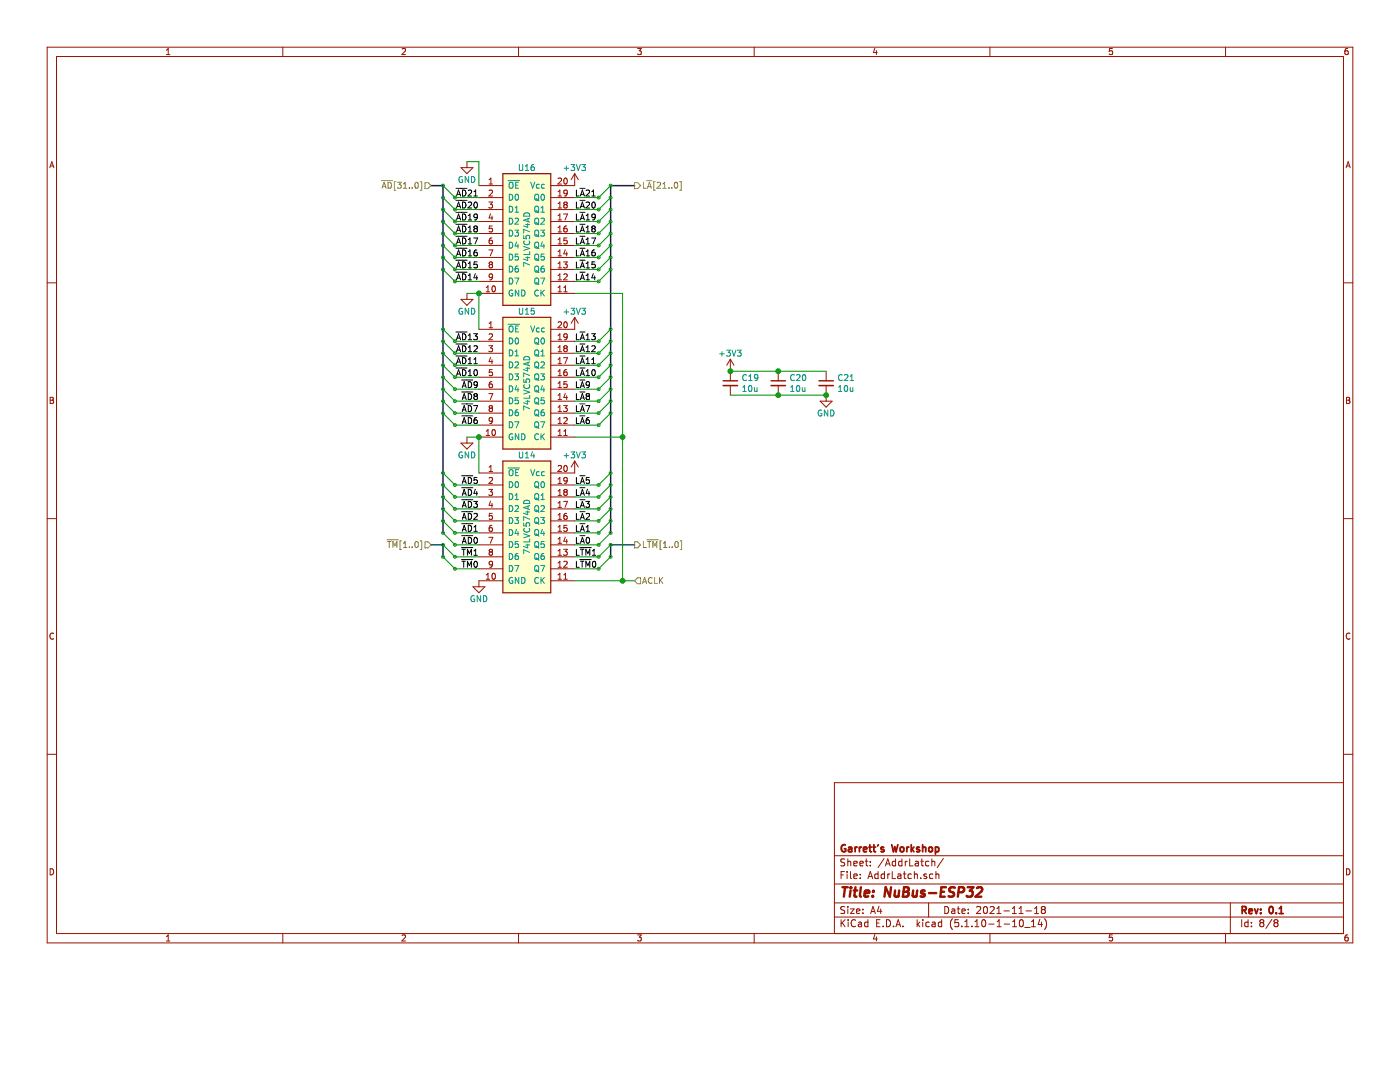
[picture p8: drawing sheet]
<svg xmlns="http://www.w3.org/2000/svg" width="279mm" height="216mm" viewBox="0 0 279 216" stroke-linecap="round" stroke-linejoin="round" font-family="sans-serif">
<path d="M0 0h279.4v215.9h-279.4z" fill-rule="evenodd" fill="#fff" stroke="#fff" stroke-width=".2"/>
<g fill="none" stroke="#981200" stroke-width=".2">
<path d="M9.4 9.4h260.6v178.7h-260.6zM11.3 11.3h256.8v175h-256.8zM33.2 10.9h.7M33.2 10l.4-.3v1.2M56.4 9.4v1.9M80.2 9.8l.5-.1 .2 .3-.7 .9h.7M103.5 9.4v1.9M127.2 9.7h.8l-.4 .4 .3 .2v.5l-.1 .1-.6-.1M150.5 9.4v1.9M174.6 9.6l-.3 .9h.8M174.9 10.1v.8M197.6 9.4v1.9"/>
<path d="M222 9.7h-.6v.6l.6-.1v.6l-.2 .1-.4-.1M244.6 9.4v1.9M269 9.7h-.4l-.1 .3-.1 .7 .2 .2 .4-.1v-.6l-.4-.1-.2 .3M9.9 33.5l.4-1.2 .5 1.2M10 33.1h.6M92 33.5h2.4l-1.2 1.1zM93.2 32.3v1.2M95.6 37h4.8M95.6 39.4h4.8M97.6 36.7h.7M97.6 35.9l.4-.4v1.2M97.6 38l.5-.1 .2 .4-.7 .8h.7"/>
<path d="M109.9 39.4h4.8M111.4 35.7l.4-.2 .3 .4-.8 .8h.8M111.4 38.3l.3-.4v1.2M111.4 39.1h.7M112.6 35.7l.2-.2a.63 .63 0 0 1 .4 .6 .63 .63 0 0 1-.4 .6l-.3-.4zM113.2 38.4l-.2 .3-.4-.1v-.6l.4-.1 .2 .3-.1 .6-.1 .3h-.4M114.7 34.6v2.4h-4.8M114.7 34.6l-.7 1.2M114.7 34.6l.7 1.2M268.6 33.5l.5-1.2 .4 1.2M268.7 33.1h.6M9.4 56.4h1.9"/>
<path d="M92 59.7h2.4l-1.2 1.2zM93.2 58.5v1.2M95.6 58.5h4.8M95.6 56.2h4.8M95.6 53.8h4.8M95.6 51.4h4.8M95.6 49h4.8M95.6 46.6h4.8M95.6 44.2h4.8M95.6 41.8h4.8M97 58.2h.7M97 57.4l.4-.4v1.2"/>
<path d="M97.6 40.3h.7l-.4 .5 .3 .1 .1 .4-.2 .2-.5-.1M97.6 49.9h.8l-.6 1.2M97.8 52.8l-.2 .2v.2l.2 .3 .4-.1 .1-.2v-.2l-.2-.2M97.8 52.8l-.2-.3 .2-.2h.3l.2 .2-.2 .3M97.8 52.8h.3M97.9 42.7l-.3 .8h.8M98.2 43.1v.8M98.2 47.5h-.2a.74 .74 0 0 0-.2 1.2l.4-.1 .1-.4-.2-.3h-.3l-.2 .3M98.2 45.1h-.5l-.1 .6 .5-.2 .2 .3v.3l-.2 .2-.5-.1M98.3 57.2l.2-.2a.63 .63 0 0 1 .4 .6 .63 .63 0 0 1-.4 .6l-.3-.4zM98.3 55.2l-.2 .2-.4-.1-.1-.1 .1-.4 .4-.2 .2 .3-.2 .8-.4 .1M109.9 58.5h4.8"/>
<path d="M109.9 56.2h4.8M109.9 53.8h4.8M109.9 51.4h4.8M109.9 49h4.8M109.9 46.6h4.8M109.9 44.2h4.8M109.9 41.8h4.8M111.4 58.2h.7M111.4 45.4l.3-.3v1.2M111.4 40.6l.3-.3v1.2M111.4 43l.3-.3v1.2M111.4 47.8l.3-.3v1.2"/>
<path d="M111.4 50.2l.3-.3v1.2M111.4 52.6l.3-.3v1.2M111.4 55l.3-.4v1.2M111.4 57.4l.3-.4v1.2M111.4 55.8h.7M111.4 53.5h.7M111.4 51.1h.7M111.4 48.7h.7M111.4 46.3h.7M111.4 43.9h.7M111.4 41.5h.7M112.5 52.3h.7l-.4 .4 .3 .1 .1 .4-.2 .3-.5-.2"/>
<path d="M112.5 42.7h.8l-.5 1.2M112.5 58.2h.7M112.5 57.4l.4-.4v1.2M112.5 54.8l.5-.2 .2 .4-.7 .8h.7M112.8 40.8l-.3 .3 .1 .3 .2 .1h.3l.1-.2v-.2l-.2-.3M112.8 40.8l-.3-.2 .3-.3h.2l.2 .2-.2 .3M112.8 40.8h.2M112.8 49.8l-.3 .9h.8M113.1 45.1l-.4 .1-.2 .4 .1 .6h.5l.1-.1-.1-.5-.3-.1-.3 .3M113.1 50.3v.8M113.1 47.5h-.5l-.1 .6 .5-.2 .2 .3v.3l-.2 .2-.5-.1M268.1 56.4h1.9"/>
<path d="M10 79.3h.4l.3 .2-.3 .4 .3 .2-.2 .4h-.5zM10 79.9h.4M95.6 65.7h4.8M95.6 77.7h4.8M95.6 75.3h4.8M95.6 72.9h4.8M95.6 70.5h4.8M95.6 68.1h4.8M97.6 69h.7l-.4 .4 .3 .2 .1 .4-.2 .2-.5-.1M97.6 78.5h.8l-.6 1.2M97.6 64.5l.4-.3v1.2M97.6 66.7l.5-.1 .2 .3-.7 .9h.7"/>
<path d="M97.6 65.4h.7M97.9 71.3l-.3 .9h.8M98.2 71.8v.8M98.2 76.2h-.2a.74 .74 0 0 0-.2 1.1h.4l.1-.5-.2-.2h-.3l-.2 .2M98.2 73.8h-.5l-.1 .5 .5-.1 .2 .3v.2l-.2 .3-.5-.2M109.9 77.7h4.8M109.9 75.3h4.8M109.9 72.9h4.8M109.9 70.5h4.8M109.9 68.1h4.8M111.4 66.9l.3-.3v1.2M111.4 69.3l.3-.3v1.2"/>
<path d="M111.4 71.7l.3-.3v1.2M111.4 74.1l.3-.3v1.2M111.4 76.5l.3-.3v1.1M111.4 78.9l.3-.4v1.2M111.4 64.3l.4-.1 .3 .3-.8 .9h.8M111.4 79.7h.7M111.4 77.3h.7M111.4 75h.7M111.4 72.6h.7M111.4 70.2h.7M111.4 67.8h.7M112.5 71.4h.8l-.5 1.2"/>
<path d="M112.6 64.3l.2-.1a.63 .63 0 0 1 .4 .6 .63 .63 0 0 1-.4 .6l-.3-.5zM112.8 69.5l-.3-.2 .3-.3h.2l.2 .2-.2 .3M112.8 69.5l-.3 .2 .1 .4 .2 .1 .3-.1 .1-.1v-.3l-.2-.2M112.8 69.5h.2M112.8 78.5l-.3 .8h.8M113.1 73.8l-.4 .1-.2 .4 .1 .5 .5 .1 .1-.2-.1-.4-.3-.1-.3 .3M113.1 78.9v.8M113.1 76.2h-.5l-.1 .5 .5-.1 .2 .2v.3l-.2 .2-.5-.1M113.2 67.1l-.2 .2h-.4v-.6l.4-.1 .2 .2-.1 .7-.1 .2-.4 .1M114.7 63.3v2.4h-4.8M114.7 63.3l-.7 1.2M114.7 63.3l.7 1.2"/>
<path d="M145.8 71.7v4.3M145.8 76.9v2M145.8 71.7l-.8 1.2M145.8 71.7l.7 1.2M155.3 74.1v1.9M155.3 76.9v2M164.9 74.1v1.9M164.9 76.9v3.1M268.7 79.3h.4l.3 .2-.3 .4 .3 .2-.2 .4h-.5zM268.7 79.9h.4M92 88.4h2.4l-1.2 1.2zM93.2 87.2v1.2"/>
<path d="M95.6 87.2h4.8M95.6 84.8h4.8M95.6 82.4h4.8M95.6 80h4.8M95.6 94.4h4.8M95.6 99.2h4.8M95.6 96.8h4.8M97 86l.4-.3v1.2M97 86.9h.7M97.6 97.7h.7l-.4 .4 .3 .1 .1 .4-.2 .3-.5-.2M97.6 93.2l.4-.3v1.2M97.6 95.4l.5-.1 .2 .3-.7 .9h.7"/>
<path d="M97.6 94.1h.7M97.8 81.5l-.2-.3 .2-.3h.3l.2 .3-.2 .3M97.8 81.5l-.2 .2v.2l.2 .2h.4l.1-.2v-.2l-.2-.2M97.8 81.5h.3M97.9 100l-.3 .8h.8M98.3 85.8l.2-.1a.63 .63 0 0 1 .4 .6 .63 .63 0 0 1-.4 .6l-.3-.4zM98.3 83.8l-.2 .3-.4-.1-.1-.2 .1-.4 .4-.1 .2 .3-.2 .8-.4 .1M109.9 87.2h4.8M109.9 84.8h4.8M109.9 82.4h4.8M109.9 80h4.8M109.9 99.2h4.8"/>
<path d="M109.9 96.8h4.8M111.4 81.3l.3-.4v1.2M111.4 83.7l.3-.4v1.2M111.4 86l.3-.3v1.2M111.4 95.6l.3-.3v1.2M111.4 98l.3-.3v1.2M111.4 93l.4-.1 .3 .3-.8 .9h.8M111.4 86.9h.7M111.4 84.5h.7M111.4 82.1h.7M111.4 98.9h.7M111.4 96.5h.7"/>
<path d="M112.5 80.9h.7l-.4 .5 .3 .1 .1 .4-.2 .2-.5-.1M112.5 86l.4-.3v1.2M112.5 83.4l.5-.1 .2 .4-.7 .8h.7M112.5 86.9h.7M112.6 93l.2-.1a.63 .63 0 0 1 .4 .6 .63 .63 0 0 1-.4 .6l-.3-.5zM112.8 98.2l-.3-.3 .3-.2h.2l.2 .2-.2 .3M112.8 98.2l-.3 .2 .1 .3 .2 .2 .3-.1 .1-.2v-.2l-.2-.2M112.8 98.2h.2M113.2 95.8l-.2 .2h-.4v-.6l.4-.1 .2 .2-.1 .7-.1 .2-.4 .1M114.7 92v2.4h-4.8M114.7 92l-.7 1.2M114.7 92l.7 1.2"/>
<path d="M163.7 80h2.4l-1.2 1.2zM9.4 103.5h1.9M94.4 117.1h2.4l-1.2 1.2zM95.6 113.5h4.8M95.6 111.1h4.8M95.6 108.7h4.8M95.6 106.3h4.8M95.6 103.9h4.8M95.6 101.6h4.8M97 114.7l.4-.3v1.2M97 115.6h.7M97.6 107.2h.8l-.6 1.2"/>
<path d="M97.8 110.1l-.2-.2 .2-.3h.3l.2 .2-.2 .3M97.8 110.1l-.2 .2v.3l.2 .2h.4l.1-.2v-.3l-.2-.2M97.8 110.1h.3M98.2 100.5v.7M98.2 104.8h-.2a.74 .74 0 0 0-.2 1.2h.4l.1-.5-.2-.2h-.3l-.2 .2M98.2 102.4h-.5l-.1 .6 .5-.1 .2 .2v.3l-.2 .2-.5-.1M98.3 114.5l.2-.1a.63 .63 0 0 1 .4 .6 .63 .63 0 0 1-.4 .6l-.3-.5zM98.3 112.5l-.2 .2h-.4l-.1-.2 .1-.4 .4-.1 .2 .2-.2 .9-.4 .1M100.4 115.9h-4.8v1.2M109.9 115.9h4.8M109.9 113.5h4.8M109.9 111.1h4.8"/>
<path d="M109.9 108.7h4.8M109.9 106.3h4.8M109.9 103.9h4.8M109.9 101.6h4.8M111.4 100.4l.3-.4v1.2M111.4 102.8l.3-.4v1.2M111.4 105.2l.3-.4v1.2M111.4 107.5l.3-.3v1.2M111.4 109.9l.3-.3v1.2M111.4 112.3l.3-.3v1.2M111.4 114.7l.3-.3v1.2M111.4 115.6h.7"/>
<path d="M111.4 113.2h.7M111.4 110.8h.7M111.4 108.4h.7M111.4 106h.7M111.4 103.6h.7M111.4 101.2h.7M112.5 109.6h.7l-.4 .5 .3 .1 .1 .4-.2 .2-.5-.1M112.5 100h.8l-.5 1.2M112.5 114.7l.4-.3v1.2M112.5 112.1l.5-.1 .2 .3-.7 .9h.7M112.5 115.6h.7M112.8 107.2l-.3 .8h.8"/>
<path d="M113.1 102.4l-.4 .2-.2 .4 .1 .5 .5 .1 .1-.2-.1-.4-.3-.1-.3 .2M113.1 107.6v.8M113.1 104.8h-.5l-.1 .6 .5-.1 .2 .2v.3l-.2 .2-.5-.1M268.1 103.5h1.9M10.7 126.4a.54 .54 0 0 0-.7 .5 .54 .54 0 0 0 .7 .5M269.4 126.4a.54 .54 0 0 0-.7 .5 .54 .54 0 0 0 .7 .5M9.4 150.5h1.9M268.1 156.2h-101.6v30.1M268.1 150.5h1.9M10 173.4a.62 .62 0 0 1 .7 .6 .62 .62 0 0 1-.7 .6zM166.5 176.4h101.6M166.5 170.8h101.6"/>
<path d="M167.9 174.6h.4M168.5 173.9h-.6v1.4M168.6 171.4h-.5l-.3 .2 .1 .4 .6 .3v.4l-.2 .1-.5-.1M169.1 173.9v.1M169.1 174.4v.9M169.2 171.4v1.4M169.2 172l.2-.1h.3l.1 .9M169.7 173.9v1.2l.2 .2M170.4 174.9l.7-.2-.1-.2-.4-.1-.2 .2 .1 .6h.5M170.4 172.3l.7-.1-.1-.3h-.4l-.2 .1 .1 .7h.5M171.6 172.3l.7-.1-.1-.3h-.4l-.2 .1 .1 .7h.5M171.7 175.2v.1"/>
<path d="M171.7 174.5v.1M172.7 171.9h.5M172.9 171.4v1.2l.3 .2M173.2 175.3l.5-1.4 .5 1.4M173.4 174.9h.6M173.7 172.7v.1M173.7 171.9v.1M175.2 174.5l-.4-.1-.2 .2v.6l.2 .1 .4-.1M175.2 173.9v1.4M176.4 171.3l-1.2 1.8M176.5 174.5l-.4-.1-.3 .2 .1 .6 .2 .1 .4-.1M176.5 173.9v1.4"/>
<path d="M176.7 172.8l.5-1.4 .5 1.4M176.8 172.4h.7M177.2 174.4v.9M177.6 174.4l-.4 .2M178.1 173.9v1.4h.6M178.7 171.9h-.4l-.2 .2v.6l.2 .1 .4-.1M178.7 171.4v1.4M179.2 174.5h.5l.1 .8M179.8 174.7l-.5 .1-.2 .2 .2 .3 .5-.1M180 171.9h-.4l-.3 .2 .1 .6 .2 .1 .4-.1M180 171.4v1.4M180.3 174.4h.5"/>
<path d="M180.5 173.9v1.2l.3 .2M180.7 171.9v.9M181.1 171.9l-.4 .2M181.6 171.4v1.4h.6M181.9 174.5l-.4-.1-.3 .2 .1 .6 .2 .1 .4-.1M182.5 174.5l.2-.1 .3 .1 .1 .8M182.5 173.9v1.4M182.7 171.9h.5l.1 .9M183.3 172.2l-.5 .1-.2 .1 .2 .4 .5-.1M183.7 175.2v.1M183.7 171.9h.6M184 171.4v1.2l.3 .2"/>
<path d="M184.9 174.5l-.3-.1-.2 .2v.2l.5 .1v.3h-.5M185.4 171.9h-.4l-.3 .2 .1 .6h.6M186 171.4v1.4M186 172l.2-.1h.3l.1 .9M186.2 174.5l-.4-.1-.3 .2 .1 .6 .2 .1 .4-.1M186.8 174.5l.2-.1 .3 .1 .1 .8M186.8 173.9v1.4M188.3 171.3l-1.3 1.8M268.7 173.4a.62 .62 0 0 1 .7 .6 .62 .62 0 0 1-.7 .6zM33.2 186.9l.4-.4v1.3M33.2 187.8h.7M56.4 186.3v1.8"/>
<path d="M80.2 186.6l.5-.1 .2 .4-.7 .9h.7M103.5 186.3v1.8M127.2 186.5h.8l-.4 .5 .3 .1v.5l-.1 .2-.6-.2M150.5 186.3v1.8M166.5 183h101.6M166.5 180.2h101.6M167.9 183.5v1.4M168.1 184.1l.5 .8M168.6 181l-.5-.1-.3 .2 .1 .4 .6 .3v.4l-.2 .1-.5-.1M168.6 183.5l-.7 .8M169.2 180.9v.1M169.2 181.4v.9"/>
<path d="M169.3 183.5v.2M169.3 184v.9M169.7 181.4h.8l-.8 .9h.8M170.7 183.7a.56 .56 0 0 0-.7-.1 .56 .56 0 0 0-.1 .7 .53 .53 0 0 0 .2 .6 .53 .53 0 0 0 .6-.1M170.9 181.8l.7-.1-.1-.3h-.4l-.2 .2 .1 .6h.5M171.3 184.1h.6v.8M171.9 184.3l-.4 .1-.2 .2 .2 .3 .4-.1M172.2 182.2v.1M172.2 181.4v.2M173.2 184.1l-.4-.1-.3 .3 .1 .5 .2 .1 .4-.1M173.2 183.5v1.4M173.8 182.3l.4-1.4 .5 1.4"/>
<path d="M173.9 181.9h.7M174.6 186.5l-.3 .9h.8M174.9 187v.8M175 184.2h.4M175.4 180.8l-.3 1h.9M175.6 183.5h-.6v1.4h.6M175.8 181.4v.9M176.2 184.8v.1M176.9 183.5a.71 .71 0 0 1 .8 .7 .71 .71 0 0 1-.8 .7zM178.3 184.8v.1M178.8 184.9l.5-1.4 .4 1.4M178.9 184.5h.7"/>
<path d="M180.2 184.8v.1M183 183.5v1.4M183.2 184.4l.4 .5M183.6 184l-.6 .5M184.2 183.5v.2M184.2 184v.9M185.3 180.2v2.8M185.4 184.1l-.4-.1-.2 .3v.5l.2 .1 .4-.1M186 184.1h.6v.8M186.6 184.3l-.6 .3 .2 .3 .4-.1M187.9 184.1l-.4-.1-.2 .3v.5l.2 .1 .4-.1M187.9 183.5v1.4"/>
<path d="M188.6 180.9a.71 .71 0 0 1 .7 .7 .71 .71 0 0 1-.7 .7zM190 181.4h.5l.1 .9M190.1 183.3a1.61 1.61 0 0 0 0 2.2M190.6 181.7l-.5 .1-.2 .2 .2 .3 .5-.1M191 181.4h.6M191.2 180.9v1.2l.4 .2M191.3 183.5h-.7l-.1 .7 .7-.1 .1 .2v.5l-.2 .1-.6-.1M191.9 184.8v.1M192 181.8l.6-.1v-.3h-.4l-.2 .2v.6h.6M192.5 184.9h.9M192.5 183.9l.4-.4v1.4M193.2 182.2v.1"/>
<path d="M193.2 181.4v.2M194 184.8v.1M194.6 184.9h.8M194.6 183.9l.4-.4v1.4M194.9 181l.6-.1 .2 .4-.8 1h.8M196.1 183.6l.1-.1a.75 .75 0 0 1 .5 .7 .75 .75 0 0 1-.5 .7 .94 .94 0 0 1-.1-1.3zM196.4 181l.3-.1a.8 .8 0 0 1-.1 1.4l-.2-.1-.1-.4zM197.3 184.4h1.1M197.6 186.3v1.8M197.6 181l.5-.1 .3 .4-.9 1h.9M198.9 182.3h.9M198.9 181.3l.5-.4v1.4"/>
<path d="M199 184.9h.8M199 183.9l.4-.4v1.4M200.4 181.8h1M200.4 184.4h1.1M202 182.3h.8M202 181.3l.4-.4v1.4M202.1 184.9h.8M202.1 183.9l.4-.4v1.4M203.4 182.3h.8M203.4 181.3l.4-.4v1.4M203.6 183.7l.3-.2a.8 .8 0 0 1-.1 1.4l-.2-.1-.2-.4zM204.5 185.1h1.1"/>
<path d="M204.8 181.8h1.1M205.9 184.9h.7M205.9 183.9l.4-.4v1.4M206.5 182.3h.8M206.5 181.3l.4-.4v1.4M207.5 183.4l-.3 1.1h.9M207.9 184v.9M208.1 181.5l-.3-.3 .3-.3h.2l.3 .2-.3 .4M208.1 181.5l-.3 .3v.2l.3 .3h.2l.3-.3v-.4l-.3-.1M208.1 181.5h.2M208.5 183.3a1.61 1.61 0 0 1 0 2.2M222 186.5h-.6v.6l.6-.1v.6l-.2 .2-.4-.2"/>
<path d="M244.6 186.3v1.8M245.5 180.2v6.1M247.8 183.5v1.4M249.1 184.1l-.4-.1-.3 .3 .1 .5h.6M249.1 183.5v1.4M249.7 184.8v.1M249.7 184.1v.1M251.7 184.1l-.3 .3 .1 .4 .2 .1h.3l.2-.2v-.3l-.2-.3M251.7 184.1l-.3-.3 .3-.3h.3l.2 .3-.2 .3M251.7 184.1h.3M253.8 183.4l-1.2 1.9M254.5 184.1l-.3 .3 .1 .4 .2 .1h.3l.3-.2v-.3l-.3-.3"/>
<path d="M254.5 184.1l-.3-.3 .3-.3h.3l.3 .3-.3 .3M254.5 184.1h.3M269 186.5l-.4 .1-.1 .2-.1 .7 .2 .3 .4-.2v-.6h-.4l-.2 .2"/>
</g>
<g fill="none" stroke="#981200" stroke-width=".36">
<path d="M168.7 168.6a.65 .65 0 0 0-.8 .7 .65 .65 0 0 0 .8 .6l.1-.5h-.3M169.4 169.1h.5l.1 .9M170 169.4h-.5l-.2 .2 .2 .4 .5-.1M170.7 169v1M171.1 169l-.4 .3M171.5 169v1M171.9 169l-.4 .3M172.3 169.5l.7-.1-.1-.3-.4-.1-.2 .2 .1 .7h.5M173.4 169h.5M173.6 168.6v1.2l.3 .2M174.2 169h.5M174.4 168.6v1.2l.3 .2"/>
<path d="M175.3 168.6l-.2 .2M176.4 169.1l-.4-.1-.2 .2 .1 .2 .5 .2v.3h-.6M178 168.6l.3 1.4 .3-1 .2 1 .4-1.4M179.7 169.2l.2-.2 .4 .2v.6l-.2 .2-.4-.2zM181 169v1M181.4 169l-.4 .3M181.9 168.6v1.4M182 169.4l.4 .6M182.4 169l-.5 .6M183.5 169.1l-.4-.1-.2 .2 .1 .2 .5 .2v.3h-.6M184.1 169.2l.2-.2 .4 .1 .1 .9M184.1 168.6v1.4"/>
<path d="M185.4 169.2l.2-.2 .4 .2v.6l-.2 .2-.4-.2zM186.7 169.1l.4-.1 .3 .3-.2 .6h-.5M186.7 169v1.4M247.9 181.6h.7l.1-.2-.1-.4-.1-.1h-.6v1.4M248.2 181.6l.5 .7M249.3 181.8l.6-.1v-.3h-.4l-.2 .2v.6h.6M250.4 181.4l.3 .9 .4-.9M251.6 182.2v.1M251.6 181.4v.2M253.4 181l.2-.1a.75 .75 0 0 1 .5 .7 .75 .75 0 0 1-.5 .7l-.3-.5zM254.7 182.2v.1M255.3 182.3h.8"/>
<path d="M255.3 181.3l.4-.4v1.4"/>
</g>
<g fill="none" stroke="#981200" stroke-width=".48">
<path d="M168.1 177h1.1M168.6 177l-.2 1.9M169.7 177.7l-.1 1.2M169.8 177v.2M169.8 177l.1 .1-.1 .1M170.4 177.7h.7M170.7 177l-.2 1.7 .1 .1 .3 .1M171.8 177l-.2 1.7 .2 .2M172.5 178.3l1-.2-.1-.3-.5-.1-.3 .2v.9h.7M174.2 178.8v.1M174.3 177.8h.1l-.1 .1M174.3 177.8v.1"/>
<path d="M177.8 177l-.2 1.9-.9-1.9-.2 1.9M178.6 177.7v1.1l.4 .1 .3-.1M179.4 177.7l-.1 1.2M180.3 177.9h.7M180.4 177l.8 .1 .2 .5-.4 .3 .2 .1a.55 .55 0 0 1-.3 .9h-.7zM182.2 177.7v1.1l.4 .1 .3-.1M183.1 177.7l-.2 1.2M184.6 177.8a.47 .47 0 0 0-.8 .2l.8 .6-.3 .3-.6-.1M185.4 178.2h1.5M187.8 177.9h.6M188.8 177h-.9l-.2 1.9h.9M190.6 177.1l-.7-.1-.4 .4 .1 .4 .7 .4v.6a.85 .85 0 0 1-1 0"/>
<path d="M191.3 178h.7l.3-.2a.49 .49 0 0 0-.2-.8h-.7l-.2 1.9M193.1 177h1.2l-.8 .8h.5l.1 .3-.2 .7-.8 .1-.2-.1M195 177.2l.3-.2h.4l.3 .2v.4l-.1 .2-1.2 1.1h1.1"/>
</g>
<g fill="#fffecd" stroke="#fffecd" stroke-width=".24">
<path d="M100.4 34.6h9.5v26.3h-9.5z" fill-rule="evenodd"/>
<path d="M100.4 63.3h9.5v26.3h-9.5z" fill-rule="evenodd"/>
<path d="M100.4 92h9.5v26.3h-9.5z" fill-rule="evenodd"/>
</g>
<path d="M100.4 34.6h9.5v26.3h-9.5zM100.4 63.3h9.5v26.3h-9.5zM100.4 92h9.5v26.3h-9.5z" fill="none" stroke="#981200" stroke-width=".24"/>
<g fill="none" stroke="#009596" stroke-width=".2">
<path d="M92.3 35.3a.55 .55 0 0 0-.7 .5 .55 .55 0 0 0 .7 .6v-.5h-.2M93.5 35.2v1.2l-.7-1.2v1.2M94.1 35.2a.6 .6 0 0 1 .7 .6 .6 .6 0 0 1-.7 .6zM101.4 36h2.3M101.6 36.5l.3-.1a.41 .41 0 0 1 .5 .4l-.1 .6-.4 .2-.3-.2zM101.6 38.8a.6 .6 0 0 1 .7 .6 .6 .6 0 0 1-.7 .6zM102.9 36.9h.4M102.9 38.9l.2-.1a.63 .63 0 0 1 .4 .6 .63 .63 0 0 1-.4 .6l-.3-.5zM103.5 36.4h-.6v1.2h.6M103.7 32.8v1l.2 .2h.2l.2-.2v-1M104.8 34h.7M104.8 33.2l.4-.4v1.2"/>
<path d="M105.9 36.4l.4 1.2 .4-1.2M106.5 32.8h-.2a.74 .74 0 0 0-.1 1.2h.3l.2-.5-.3-.2h-.2l-.2 .2M106.8 38.9l.2-.1a.41 .41 0 0 1 .5 .4v.6l-.5 .2-.2-.2zM107 39.7l.6 .4M107.6 36.8h-.3l-.3 .2 .2 .5h.4M108.1 38.9l.1-.1a.63 .63 0 0 1 .5 .6 .63 .63 0 0 1-.5 .6l-.2-.5zM108.6 36.8h-.3l-.2 .2 .1 .5h.4M112.6 33.6h.9M113 33.1v.9M114 32.8h.7l-.4 .5 .3 .1 .1 .4-.2 .2-.5-.1M115 32.8l.4 1.2 .4-1.2M116.1 32.8h.7l-.4 .5 .4 .1v.5l-.2 .1-.5-.1"/>
<path d="M101.6 41.1a.6 .6 0 0 1 .7 .6 .6 .6 0 0 1-.7 .6zM101.6 43.5a.6 .6 0 0 1 .7 .6 .6 .6 0 0 1-.7 .6zM101.6 45.9a.6 .6 0 0 1 .7 .6 .6 .6 0 0 1-.7 .6zM101.6 48.3a.6 .6 0 0 1 .7 .6 .6 .6 0 0 1-.7 .6zM101.6 50.7a.6 .6 0 0 1 .7 .6 .6 .6 0 0 1-.7 .6zM101.6 53.1a.6 .6 0 0 1 .7 .6 .6 .6 0 0 1-.7 .6zM101.6 55.5a.6 .6 0 0 1 .7 .6 .6 .6 0 0 1-.7 .6zM102.3 57.9a.54 .54 0 0 0-.7 .6 .54 .54 0 0 0 .7 .4v-.3h-.2M102.7 55.5h.8l-.5 1.2M102.7 45.9h.8l-.4 .5 .3 .1 .1 .4-.3 .2-.5-.1M102.8 43.7l.4-.2 .3 .4-.8 .8h.8M102.8 42.3h.7"/>
<path d="M102.8 41.5l.3-.4v1.2M103.1 48.3l-.3 .8h.7M103.4 53.1l-.4 .1-.2 .4v.6h.6l.1-.1-.1-.5-.4-.1-.2 .3M103.4 48.7v.8M103.4 50.7h-.6v.6l.4-.1 .3 .2v.3l-.3 .2-.4-.1M103.5 57.9v1.2l-.7-1.2v1.2M104.1 57.9a.6 .6 0 0 1 .7 .6 .6 .6 0 0 1-.7 .6zM104.5 47v.6h.6l-.1-.1 .1-.5h.5l.1 .2-.1 .4M104.5 49.2l1.2 .4-1.2 .4M104.6 42.7a.64 .64 0 0 1 .7-.2 .64 .64 0 0 1 .4 .6h-1.2zM104.6 48.1a.53 .53 0 0 0 .5 .7 .53 .53 0 0 0 .5-.7M104.9 51.4h.8"/>
<path d="M104.9 44.8h.8M105.3 51.2v.8l-.8-.3M105.3 44.6v.8l-.8-.3M105.4 43.7v.5M105.7 46.3l-1.2-.5v.7M105.7 52.9l-1.2-.5v.8M105.7 50.2v.6h-1.2M105.7 43.5l-1.2 .4 1.2 .4M106.8 41.3l.2-.2a.41 .41 0 0 1 .5 .5v.6l-.5 .1-.2-.1zM106.8 43.7l.2-.2a.41 .41 0 0 1 .5 .4v.7l-.5 .1-.2-.1zM106.8 46.1l.2-.2a.41 .41 0 0 1 .5 .4v.7l-.5 .1-.2-.1zM106.8 48.5l.2-.2a.41 .41 0 0 1 .5 .4v.6l-.5 .2-.2-.2z"/>
<path d="M106.8 50.9l.2-.2a.41 .41 0 0 1 .5 .4v.6l-.5 .2-.2-.2zM106.8 53.3l.2-.2a.41 .41 0 0 1 .5 .4v.6l-.5 .2-.2-.2zM106.8 55.7l.2-.2a.41 .41 0 0 1 .5 .4v.6l-.5 .2-.2-.2zM107 56.4l.6 .4M107 54l.6 .4M107 51.6l.6 .4M107 49.2l.6 .4M107 46.8l.6 .4M107 44.4l.6 .5M107 42.1l.6 .4M107.5 58a.53 .53 0 0 0-.8 .5 .53 .53 0 0 0 .8 .4M107.9 55.5h.8l-.5 1.2"/>
<path d="M107.9 45.9h.7l-.4 .5 .4 .1v.5l-.2 .1-.5-.1M108 57.9v1.2M108 43.7l.4-.2 .2 .4-.7 .8h.7M108 42.3h.6M108 41.5l.3-.4v1.2M108.1 58.4l.5 .7M108.2 48.3l-.2 .8h.7M108.5 53.1h-.2a.74 .74 0 0 0-.1 1.2l.4-.1v-.5l-.4-.2-.2 .3M108.5 48.7v.8M108.6 50.7h-.6v.6l.1-.1 .5 .1v.5l-.2 .1-.4-.1M108.6 57.9l-.6 .7M92.3 61.6a.55 .55 0 0 0-.7 .5 .55 .55 0 0 0 .7 .6v-.5h-.2"/>
<path d="M93.5 61.5v1.2l-.7-1.2v1.2M94.1 61.5a.6 .6 0 0 1 .7 .6 .6 .6 0 0 1-.7 .6zM101.4 64.7h2.3M101.6 65.2l.3-.2a.41 .41 0 0 1 .5 .4l-.1 .7-.4 .1-.3-.1zM101.6 67.4a.6 .6 0 0 1 .7 .6 .6 .6 0 0 1-.7 .6zM101.6 69.8a.6 .6 0 0 1 .7 .6 .6 .6 0 0 1-.7 .6zM101.6 72.2a.6 .6 0 0 1 .7 .6 .6 .6 0 0 1-.7 .6zM101.6 74.6a.6 .6 0 0 1 .7 .6 .6 .6 0 0 1-.7 .6zM101.6 77a.6 .6 0 0 1 .7 .6 .6 .6 0 0 1-.7 .6zM101.6 79.4a.6 .6 0 0 1 .7 .6 .6 .6 0 0 1-.7 .6zM102.7 74.6h.8l-.4 .5 .3 .1 .1 .4-.3 .2-.5-.1M102.8 72.3l.4-.1 .3 .3-.8 .9h.8"/>
<path d="M102.8 70.2l.3-.4v1.2M102.8 71h.7M102.9 67.6l.2-.2a.63 .63 0 0 1 .4 .6 .63 .63 0 0 1-.4 .6l-.3-.4zM102.9 65.6h.4M103.1 76.9l-.3 .9h.7M103.4 77.4v.8M103.4 79.4h-.6v.6l.4-.2 .3 .3v.3l-.3 .2-.4-.1M103.5 65h-.6v1.2h.6M103.7 61.5v1l.2 .2h.2l.2-.2v-1M104.5 75.7v.5l.6 .1-.1-.2 .1-.4h.5l.1 .2-.1 .4M104.5 77.8l1.2 .5-1.2 .3M104.6 71.3a.64 .64 0 0 1 .7-.1 .64 .64 0 0 1 .4 .6h-1.2z"/>
<path d="M104.6 76.8a.53 .53 0 0 0 .5 .7 .53 .53 0 0 0 .5-.7M104.8 61.8l.4-.3v1.2M104.8 62.7h.7M104.9 73.5h.8M105.3 73.3v.7l-.8-.3M105.3 79.9v.7l-.8-.2M105.4 72.3v.6M105.7 74.9l-1.2-.5v.8M105.7 78.9v.5h-1.2M105.7 72.2l-1.2 .4 1.2 .4M105.9 65l.4 1.2 .4-1.2M106.6 61.5h-.6v.6l.4-.1 .3 .2v.3l-.3 .2-.4-.1"/>
<path d="M106.8 67.6l.2-.2a.41 .41 0 0 1 .5 .4v.7l-.5 .1-.2-.1zM106.8 70l.2-.2a.41 .41 0 0 1 .5 .4v.6l-.5 .2-.2-.2zM106.8 72.4l.2-.2a.41 .41 0 0 1 .5 .4v.6l-.5 .2-.2-.2zM106.8 74.8l.2-.2a.41 .41 0 0 1 .5 .4v.6l-.5 .2-.2-.2zM106.8 77.2l.2-.2a.41 .41 0 0 1 .5 .4v.6l-.5 .2-.2-.2zM106.8 79.5l.2-.1a.41 .41 0 0 1 .5 .4v.6l-.5 .2-.2-.2zM107 77.9l.6 .4M107 75.5l.6 .4M107 73.1l.6 .4M107 70.7l.6 .4M107 68.3l.6 .4M107.6 65.5l-.3-.1-.3 .3 .2 .5h.4"/>
<path d="M107.9 74.6h.7l-.4 .5 .4 .1v.5l-.2 .1-.5-.1M108 72.3l.4-.1 .2 .3-.7 .9h.7M108 70.2l.3-.4v1.2M108 71h.6M108.1 67.6l.1-.2a.63 .63 0 0 1 .5 .6 .63 .63 0 0 1-.5 .6l-.2-.4zM108.2 76.9l-.2 .9h.7M108.5 77.4v.8M108.6 79.4h-.6v.6l.1-.2 .5 .2v.5l-.2 .1-.4-.1M108.6 65.5l-.3-.1-.2 .3 .1 .5h.4M112.6 62.2h.9M113 61.8v.9M114 61.5h.7l-.4 .5 .3 .1 .1 .4-.2 .2-.5-.1"/>
<path d="M115 61.5l.4 1.2 .4-1.2M116.1 61.5h.7l-.4 .5 .4 .1v.5l-.2 .1-.5-.1M143.6 70.6h1M144.1 70.2v.9M145 69.9h.8l-.4 .4 .3 .1 .1 .4-.3 .3-.5-.2M146.1 69.9l.4 1.2 .4-1.2M147.2 69.9h.7l-.4 .4 .4 .1v.5l-.2 .2-.5-.2M148.2 78.1h.7M148.2 77.3l.4-.4v1.2M149 74.9a.53 .53 0 0 0-.8 .4 .53 .53 0 0 0 .8 .5M149.4 75.9h.7M149.4 75.1l.4-.4v1.2"/>
<path d="M149.5 77l.2-.1a.63 .63 0 0 1 .4 .6 .63 .63 0 0 1-.4 .6l-.3-.4zM150.6 77.3v.8l.5-.1M151.1 77.3v.8M151.3 75.3l-.3 .2-.3-.1-.1-.5 .4-.2 .3 .3-.1 .7-.2 .2h-.3M157.8 78.1h.7M157.8 77.3l.3-.4v1.2M158.5 74.9a.53 .53 0 0 0-.7 .4 .53 .53 0 0 0 .7 .5M159 74.9l.4-.2 .3 .4-.8 .8h.8M159 77l.2-.1a.63 .63 0 0 1 .4 .6 .63 .63 0 0 1-.4 .6l-.3-.4zM160.1 77.3l.1 .8 .4-.1M160.2 74.9l.2-.2a.63 .63 0 0 1 .4 .6 .63 .63 0 0 1-.4 .6l-.3-.4zM160.6 77.3v.8"/>
<path d="M167.4 78.1h.6M167.4 77.3l.3-.4v1.2M168.1 74.9a.53 .53 0 0 0-.8 .4 .53 .53 0 0 0 .8 .5M168.5 74.9l.5-.2 .2 .4-.7 .8h.7M168.6 77l.2-.1a.63 .63 0 0 1 .4 .6 .63 .63 0 0 1-.4 .6l-.3-.4zM169.7 75.9h.7M169.7 75.1l.3-.4v1.2M169.7 77.3v.8l.5-.1M170.2 77.3v.8M92.3 90.3a.55 .55 0 0 0-.7 .5 .55 .55 0 0 0 .7 .5v-.4h-.2M93.5 90.2v1.2l-.7-1.2v1.2M94.1 90.2a.6 .6 0 0 1 .7 .6 .6 .6 0 0 1-.7 .6z"/>
<path d="M101.4 93.4h2.3M101.6 93.9l.3-.2a.41 .41 0 0 1 .5 .4l-.1 .6-.4 .2-.3-.2zM101.6 81.8a.6 .6 0 0 1 .7 .6 .6 .6 0 0 1-.7 .6zM101.6 84.2a.6 .6 0 0 1 .7 .6 .6 .6 0 0 1-.7 .6zM101.6 96.1a.6 .6 0 0 1 .7 .6 .6 .6 0 0 1-.7 .6zM101.6 98.5a.6 .6 0 0 1 .7 .6 .6 .6 0 0 1-.7 .6zM102.3 86.6a.54 .54 0 0 0-.7 .6 .54 .54 0 0 0 .7 .4v-.4h-.2M102.7 84.2h.8l-.5 1.2M102.8 98.8l.3-.3v1.2M102.8 99.7h.7M102.9 96.2l.2-.1a.63 .63 0 0 1 .4 .6 .63 .63 0 0 1-.4 .6l-.3-.5zM102.9 94.3h.4"/>
<path d="M103.4 81.8l-.4 .1-.2 .4v.5l.6 .1 .1-.2-.1-.4-.4-.1-.2 .3M103.5 93.7h-.6v1.2h.6M103.5 86.5v1.2l-.7-1.2v1.2M103.7 90.2v1l.2 .2h.2l.2-.2v-1M104.1 86.5a.6 .6 0 0 1 .7 .6 .6 .6 0 0 1-.7 .6zM104.8 90.5l.4-.3v1.2M104.8 91.4h.7M104.9 80.1h.8M105.7 81.6l-1.2-.6v.8M105.9 93.7l.4 1.2 .4-1.2M106.3 90.1l-.3 .9h.7M106.5 90.6v.8"/>
<path d="M106.8 81.9l.2-.1a.41 .41 0 0 1 .5 .4v.6l-.5 .2-.2-.2zM106.8 84.3l.2-.1a.41 .41 0 0 1 .5 .4v.6l-.5 .2-.2-.2zM106.8 96.3l.2-.2a.41 .41 0 0 1 .5 .4v.6l-.5 .2-.2-.2zM106.8 98.7l.2-.2a.41 .41 0 0 1 .5 .4v.6l-.5 .2-.2-.2zM107 85.1l.6 .4M107 82.7l.6 .4M107 80.3l.6 .4M107 99.4l.6 .4M107 97l.6 .4M107.5 86.7a.53 .53 0 0 0-.8 .4 .53 .53 0 0 0 .8 .5M107.6 94.2l-.3-.1-.3 .2 .2 .6h.4M107.9 84.2h.8l-.5 1.2"/>
<path d="M108 86.5v1.2M108 98.8l.3-.3v1.2M108 99.7h.6M108.1 96.2l.1-.1a.63 .63 0 0 1 .5 .6 .63 .63 0 0 1-.5 .6l-.2-.5zM108.1 87.1l.5 .6M108.5 81.8h-.2a.74 .74 0 0 0-.1 1.2l.4-.2v-.5l-.4-.1-.2 .3M108.6 94.2l-.3-.1-.2 .2 .1 .6h.4M108.6 86.5l-.6 .7M112.6 90.9h.9M113 90.5v.9M114 90.2h.7l-.4 .4 .3 .2 .1 .4-.2 .2-.5-.1M115 90.2l.4 1.2 .4-1.2"/>
<path d="M116.1 90.2h.7l-.4 .4 .4 .2v.5l-.2 .1-.5-.1M163.9 81.9a.55 .55 0 0 0-.6 .5 .55 .55 0 0 0 .6 .6l.1-.5h-.2M165.2 81.8v1.2l-.7-1.2v1.2M165.8 81.8a.6 .6 0 0 1 .7 .6 .6 .6 0 0 1-.7 .6zM94.6 118.9a.55 .55 0 0 0-.6 .6 .55 .55 0 0 0 .6 .5l.1-.5h-.2M95.9 118.9v1.1l-.7-1.1v1.1M96.5 118.9a.6 .6 0 0 1 .7 .5 .6 .6 0 0 1-.7 .6zM101.6 100.9a.6 .6 0 0 1 .7 .6 .6 .6 0 0 1-.7 .6zM101.6 103.3a.6 .6 0 0 1 .7 .6 .6 .6 0 0 1-.7 .6zM101.6 105.7a.6 .6 0 0 1 .7 .6 .6 .6 0 0 1-.7 .6zM101.6 108.1a.6 .6 0 0 1 .7 .5 .6 .6 0 0 1-.7 .6zM101.6 110.4a.6 .6 0 0 1 .7 .6 .6 .6 0 0 1-.7 .6z"/>
<path d="M101.6 112.8a.6 .6 0 0 1 .7 .6 .6 .6 0 0 1-.7 .6zM102.3 115.3a.54 .54 0 0 0-.7 .5 .54 .54 0 0 0 .7 .5v-.4h-.2M102.7 103.3h.8l-.4 .4 .3 .1 .1 .5-.3 .2-.5-.2M102.7 112.8h.8l-.5 1.2M102.8 101l.4-.1 .3 .3-.8 .9h.8M103.1 105.6l-.3 .9h.7M103.4 110.4l-.4 .2-.2 .4v.5l.6 .1 .1-.2-.1-.4-.4-.1-.2 .2M103.4 106.1v.8M103.4 108.1h-.6v.5l.4-.1 .3 .2v.3l-.3 .2-.4-.1M103.5 115.2v1.2l-.7-1.2v1.2M104.1 115.2a.6 .6 0 0 1 .7 .6 .6 .6 0 0 1-.7 .6zM104.5 104.3v.6l.6 .1-.1-.2 .1-.5h.5l.1 .2-.1 .5"/>
<path d="M104.5 106.5l1.2 .4-1.2 .4M104.6 100a.64 .64 0 0 1 .7-.2 .64 .64 0 0 1 .4 .7h-1.2zM104.6 105.4a.53 .53 0 0 0 .5 .8 .53 .53 0 0 0 .5-.8M104.9 108.7h.8M104.9 102.1h.8M105.3 102v.7l-.8-.3M105.3 108.6v.7l-.8-.3M105.4 101v.6M105.7 103.6l-1.2-.5v.8M105.7 110.2l-1.2-.5v.8M105.7 107.5v.6h-1.2M105.7 100.9l-1.2 .4 1.2 .4"/>
<path d="M106.8 101.1l.2-.2a.41 .41 0 0 1 .5 .4v.6l-.5 .2-.2-.2zM106.8 103.4l.2-.1a.41 .41 0 0 1 .5 .4v.6l-.5 .2-.2-.2zM106.8 105.8l.2-.1a.41 .41 0 0 1 .5 .4v.6l-.5 .2-.2-.2zM106.8 108.2l.2-.1a.41 .41 0 0 1 .5 .4v.6l-.5 .1-.2-.1zM106.8 110.6l.2-.2a.41 .41 0 0 1 .5 .4v.7l-.5 .1-.2-.1zM106.8 113l.2-.2a.41 .41 0 0 1 .5 .4v.7l-.5 .1-.2-.1zM107 113.7l.6 .4M107 111.3l.6 .5M107 109l.6 .4M107 106.6l.6 .4M107 104.2l.6 .4M107 101.8l.6 .4"/>
<path d="M107.5 115.3a.53 .53 0 0 0-.8 .5 .53 .53 0 0 0 .8 .5M107.9 103.3h.7l-.4 .4 .4 .1v.5l-.2 .2-.5-.2M107.9 112.8h.8l-.5 1.2M108 115.2v1.2M108 101l.4-.1 .2 .3-.7 .9h.7M108.1 115.7l.5 .7M108.2 105.6l-.2 .9h.7M108.5 110.4h-.2a.74 .74 0 0 0-.1 1.2l.4-.1v-.5l-.4-.1-.2 .2M108.5 106.1v.8M108.6 108.1h-.6v.5l.1-.1 .5 .1v.5l-.2 .1-.4-.1M108.6 115.2l-.6 .7"/>
</g>
<path d="M144.3 76.9h2.9M153.9 76.9h2.8M163.4 76.9h2.9" fill="none" stroke="#981200" stroke-width=".31"/>
<path d="M144.3 76h2.9M153.9 76h2.8M163.4 76h2.9" fill="none" stroke="#981200" stroke-width=".29"/>
<path d="M86 37h2.4v69.3M126.6 37h-4.7v69.3M86 108.7h2.4v2.4M126.6 108.7h-4.7v2.4" fill="none" stroke="#011996" stroke-width=".29"/>
<g fill="none" stroke="#009300" stroke-width=".2">
<path d="M88.4 37l2.4 2.4h4.8M88.4 39.4l2.4 2.4h4.8M93.2 32.3h2.4v4.7M121.9 37l-2.4 2.4h-4.8M121.9 39.4l-2.4 2.4h-4.8M88.4 41.8l2.4 2.4h4.8M88.4 44.2l2.4 2.4h4.8M88.4 46.6l2.4 2.4h4.8M88.4 49l2.4 2.4h4.8M88.4 51.4l2.4 2.4h4.8M88.4 53.8l2.4 2.4h4.8M93.2 58.5h2.4v7.2"/>
<path d="M114.7 58.5h9.6v57.4M121.9 41.8l-2.4 2.4h-4.8M121.9 44.2l-2.4 2.4h-4.8M121.9 46.6l-2.4 2.4h-4.8M121.9 49l-2.4 2.4h-4.8M121.9 51.4l-2.4 2.4h-4.8M121.9 53.8l-2.4 2.4h-4.8M88.4 65.7l2.4 2.4h4.8M88.4 68.1l2.4 2.4h4.8M88.4 70.5l2.4 2.4h4.8M88.4 72.9l2.4 2.4h4.8M88.4 75.3l2.4 2.4h4.8"/>
<path d="M88.4 77.7l2.4 2.3h4.8M121.9 65.7l-2.4 2.4h-4.8M121.9 68.1l-2.4 2.4h-4.8M121.9 70.5l-2.4 2.4h-4.8M121.9 72.9l-2.4 2.4h-4.8M121.9 75.3l-2.4 2.4h-4.8M121.9 77.7l-2.4 2.3h-4.8M145.8 74.1h19.1M145.8 78.9h19.1M88.4 80l2.4 2.4h4.8M88.4 82.4l2.4 2.4h4.8M88.4 99.2l2.4 2.4h4.8"/>
<path d="M88.4 96.8l2.4 2.4h4.8M88.4 94.4l2.4 2.4h4.8M93.2 87.2h2.4v7.2M114.7 87.2h9.6M121.9 80l-2.4 2.4h-4.8M121.9 82.4l-2.4 2.4h-4.8M121.9 99.2l-2.4 2.4h-4.8M121.9 96.8l-2.4 2.4h-4.8M121.9 94.4l-2.4 2.4h-4.8M88.4 111.1l2.4 2.4h4.8M88.4 108.7l2.4 2.4h4.8M88.4 103.9l2.4 2.4h4.8"/>
<path d="M88.4 106.3l2.4 2.4h4.8M88.4 101.6l2.4 2.3h4.8M114.7 115.9h11.9M121.9 111.1l-2.4 2.4h-4.8M121.9 108.7l-2.4 2.4h-4.8M121.9 103.9l-2.4 2.4h-4.8M121.9 106.3l-2.4 2.4h-4.8M121.9 101.6l-2.4 2.3h-4.8"/>
<circle cx="88.4" cy="37" r=".29"/>
<circle cx="88.4" cy="39.4" r=".29"/>
<circle cx="90.8" cy="39.4" r=".29"/>
<circle cx="119.5" cy="39.4" r=".29"/>
<circle cx="121.9" cy="39.4" r=".29"/>
<circle cx="121.9" cy="37" r=".29"/>
<circle cx="88.4" cy="51.4" r=".29"/>
<circle cx="88.4" cy="41.8" r=".29"/>
<circle cx="88.4" cy="53.8" r=".29"/>
<circle cx="88.4" cy="46.6" r=".29"/>
<circle cx="88.4" cy="49" r=".29"/>
<circle cx="88.4" cy="44.2" r=".29"/>
<circle cx="90.8" cy="41.8" r=".29"/>
<circle cx="90.8" cy="56.2" r=".29"/>
<circle cx="90.8" cy="53.8" r=".29"/>
<circle cx="90.8" cy="44.2" r=".29"/>
<circle cx="90.8" cy="51.4" r=".29"/>
<circle cx="90.8" cy="49" r=".29"/>
<circle cx="90.8" cy="46.6" r=".29"/>
<circle cx="119.5" cy="41.8" r=".29"/>
<circle cx="119.5" cy="49" r=".29"/>
<circle cx="119.5" cy="44.2" r=".29"/>
<circle cx="119.5" cy="51.4" r=".29"/>
<circle cx="119.5" cy="53.8" r=".29"/>
<circle cx="119.5" cy="46.6" r=".29"/>
<circle cx="119.5" cy="56.2" r=".29"/>
<circle cx="121.9" cy="51.4" r=".29"/>
<circle cx="121.9" cy="44.2" r=".29"/>
<circle cx="121.9" cy="46.6" r=".29"/>
<circle cx="121.9" cy="41.8" r=".29"/>
<circle cx="121.9" cy="49" r=".29"/>
<circle cx="121.9" cy="53.8" r=".29"/>
<circle cx="88.4" cy="75.3" r=".29"/>
<circle cx="88.4" cy="77.7" r=".29"/>
<circle cx="88.4" cy="68.1" r=".29"/>
<circle cx="88.4" cy="72.9" r=".29"/>
<circle cx="88.4" cy="70.5" r=".29"/>
<circle cx="88.4" cy="65.7" r=".29"/>
<circle cx="90.8" cy="75.3" r=".29"/>
<circle cx="90.8" cy="72.9" r=".29"/>
<circle cx="90.8" cy="68.1" r=".29"/>
<circle cx="90.8" cy="70.5" r=".29"/>
<circle cx="90.8" cy="77.7" r=".29"/>
<circle cx="119.5" cy="70.5" r=".29"/>
<circle cx="119.5" cy="77.7" r=".29"/>
<circle cx="119.5" cy="72.9" r=".29"/>
<circle cx="119.5" cy="75.3" r=".29"/>
<circle cx="119.5" cy="68.1" r=".29"/>
<circle cx="121.9" cy="75.3" r=".29"/>
<circle cx="121.9" cy="77.7" r=".29"/>
<circle cx="121.9" cy="68.1" r=".29"/>
<circle cx="121.9" cy="72.9" r=".29"/>
<circle cx="121.9" cy="70.5" r=".29"/>
<circle cx="121.9" cy="65.7" r=".29"/>
<circle cx="88.4" cy="80" r=".29"/>
<circle cx="88.4" cy="94.4" r=".29"/>
<circle cx="88.4" cy="82.4" r=".29"/>
<circle cx="88.4" cy="96.8" r=".29"/>
<circle cx="88.4" cy="99.2" r=".29"/>
<circle cx="90.8" cy="84.8" r=".29"/>
<circle cx="90.8" cy="82.4" r=".29"/>
<circle cx="90.8" cy="80" r=".29"/>
<circle cx="90.8" cy="96.8" r=".29"/>
<circle cx="90.8" cy="99.2" r=".29"/>
<circle cx="119.5" cy="99.2" r=".29"/>
<circle cx="119.5" cy="82.4" r=".29"/>
<circle cx="119.5" cy="84.8" r=".29"/>
<circle cx="119.5" cy="96.8" r=".29"/>
<circle cx="119.5" cy="80" r=".29"/>
<circle cx="121.9" cy="80" r=".29"/>
<circle cx="121.9" cy="94.4" r=".29"/>
<circle cx="121.9" cy="99.2" r=".29"/>
<circle cx="121.9" cy="96.8" r=".29"/>
<circle cx="121.9" cy="82.4" r=".29"/>
<circle cx="88.4" cy="111.1" r=".29"/>
<circle cx="88.4" cy="108.7" r=".29"/>
<circle cx="88.4" cy="101.6" r=".29"/>
<circle cx="88.4" cy="103.9" r=".29"/>
<circle cx="88.4" cy="106.3" r=".29"/>
<circle cx="90.8" cy="111.1" r=".29"/>
<circle cx="90.8" cy="103.9" r=".29"/>
<circle cx="90.8" cy="101.6" r=".29"/>
<circle cx="90.8" cy="113.5" r=".29"/>
<circle cx="90.8" cy="106.3" r=".29"/>
<circle cx="90.8" cy="108.7" r=".29"/>
<circle cx="119.5" cy="113.5" r=".29"/>
<circle cx="119.5" cy="108.7" r=".29"/>
<circle cx="119.5" cy="106.3" r=".29"/>
<circle cx="119.5" cy="111.1" r=".29"/>
<circle cx="119.5" cy="101.6" r=".29"/>
<circle cx="119.5" cy="103.9" r=".29"/>
<circle cx="121.9" cy="103.9" r=".29"/>
<circle cx="121.9" cy="106.3" r=".29"/>
<circle cx="121.9" cy="101.6" r=".29"/>
<circle cx="121.9" cy="111.1" r=".29"/>
<circle cx="121.9" cy="108.7" r=".29"/>
</g>
<g fill="none" stroke="#969400" stroke-width=".2">
<path d="M76.2 36h2.2M76.2 37.6l.5-1.2 .4 1.2M76.4 37.2h.5M77.4 36.4a.6 .6 0 0 1 .7 .6 .6 .6 0 0 1-.7 .6zM79 36.2h-.3v1.8h.3M79.3 36.4h.8l-.4 .4 .3 .1 .1 .4-.3 .3-.5-.2M80.5 37.6h.7M80.5 36.7l.4-.3v1.2M81.7 37.4v.2M82.3 37.4v.2M82.9 36.5l.2-.1a.63 .63 0 0 1 .4 .6 .63 .63 0 0 1-.4 .6l-.3-.5zM83.9 36.2h.3v1.8h-.3"/>
<path d="M84.8 36.4h.6l.6 .6-.6 .6h-.6zM126.6 36.4h.6l.6 .6-.6 .6h-.6zM128.4 36.4v1.2h.6M129.1 36h1M129.2 37.6l.4-1.2 .4 1.2M129.3 37.2h.6M130.8 36.2h-.3v1.8h.3M131.2 36.5l.4-.1 .2 .3-.7 .9h.7M132.3 37.6h.7M132.3 36.7l.3-.3v1.2M133.5 37.4v.2M134 37.4v.2"/>
<path d="M134.7 36.5l.1-.1a.63 .63 0 0 1 .5 .6 .63 .63 0 0 1-.5 .6l-.2-.5zM135.6 36.2h.3v1.8h-.3M77.2 107.7h2.3M77.3 108.1h.7M77.7 108.1v1.1M78.4 109.2v-1.1l.4 .8 .4-.8v1.1M80.1 107.9h-.3v1.8h.3M80.5 108.4l.4-.3v1.1M80.5 109.2h.7M81.7 109.1v.1M82.3 109.1v.1M82.9 108.2l.2-.1a.63 .63 0 0 1 .4 .5 .63 .63 0 0 1-.4 .6l-.3-.4z"/>
<path d="M83.9 107.9h.3v1.8h-.3M84.8 108.1h.6l.6 .6-.6 .6h-.6zM126.6 108.1h.6l.6 .6-.6 .6h-.6zM127.2 115.3h.6v1.2h-.6l-.6-.6zM128.2 116.4l.4-1.2 .5 1.2M128.4 116.1h.5M128.4 108.1v1.1h.6M129.1 107.7h2.3M129.2 108.1h.7M129.6 108.1v1.1M130.1 115.3a.54 .54 0 0 0-.7 .5 .54 .54 0 0 0 .7 .6v-.1M130.3 109.2v-1.1l.4 .8 .4-.8v1.1"/>
<path d="M130.6 115.2v1.2h.6M131.6 115.2v1.2M131.8 115.7l.5 .7M132 107.9h-.3v1.8h.3M132.3 115.2l-.7 .7M132.4 109.2h.7M132.4 108.4l.3-.3v1.1M133.6 109.1v.1M134.2 109.1v.1M134.8 108.2l.2-.1a.63 .63 0 0 1 .4 .5 .63 .63 0 0 1-.4 .6l-.3-.4zM135.8 107.9h.2v1.8h-.2"/>
</g>
<g fill="none" stroke="#000" stroke-width=".2">
<path d="M91 40h2.2M91 37.6h2.2M91.1 39.1l.4-1.2 .4 1.2M91.2 38.8h.6M92.3 37.9a.6 .6 0 0 1 .7 .6 .6 .6 0 0 1-.7 .6zM93.5 38l.4-.1 .2 .4-.7 .8h.7M94.6 38.3l.3-.4v1.2M94.6 39.1h.7M115 37.9v1.2h.6M115.7 40h1M115.7 37.6h1M115.8 39.1l.4-1.2 .4 1.2"/>
<path d="M116 38.8h.5M117 38l.4-.1 .3 .4-.8 .8h.8M118.1 39.1h.7M118.1 38.3l.3-.4v1.2M91 47.1h2.2M91 44.8h2.2M91 54.3h2.2M91 42.4h2.2M91 51.9h2.2M91 49.5h2.2M91.1 48.7l.4-1.2 .4 1.2M91.1 46.3l.4-1.2 .4 1.2"/>
<path d="M91.1 55.8l.4-1.2 .4 1.2M91.1 43.9l.4-1.2 .4 1.2M91.1 41.5l.4-1.2 .4 1.2M91.1 53.5l.4-1.2 .4 1.2M91.1 51.1l.4-1.2 .4 1.2M91.2 48.3h.6M91.2 45.9h.6M91.2 55.5h.6M91.2 43.6h.6M91.2 41.2h.6M91.2 53.1h.6M91.2 50.7h.6"/>
<path d="M92.3 40.3a.6 .6 0 0 1 .7 .6 .6 .6 0 0 1-.7 .6zM92.3 42.7a.6 .6 0 0 1 .7 .6 .6 .6 0 0 1-.7 .6zM92.3 45.1a.6 .6 0 0 1 .7 .6 .6 .6 0 0 1-.7 .6zM92.3 47.5a.6 .6 0 0 1 .7 .6 .6 .6 0 0 1-.7 .6zM92.3 49.9a.6 .6 0 0 1 .7 .6 .6 .6 0 0 1-.7 .6zM92.3 52.3a.6 .6 0 0 1 .7 .6 .6 .6 0 0 1-.7 .6zM92.3 54.6a.6 .6 0 0 1 .7 .6 .6 .6 0 0 1-.7 .6zM93.5 48.7h.6M93.5 43l.3-.3v1.2M93.5 45.4l.3-.3v1.2M93.5 47.8l.3-.3v1.2M93.5 50.2l.3-.3v1.2"/>
<path d="M93.5 52.6l.3-.3v1.2M93.5 55l.3-.4v1.2M93.5 46.3h.6M93.5 55.8h.6M93.5 43.9h.6M93.5 40.4l.4-.1 .2 .3-.7 .9h.7M93.5 53.5h.6M93.5 51.1h.6M94.5 47.5h.8l-.5 1.2M94.6 45.3l.2-.2h.2l.3 .2M94.6 45.4l.2 .2M94.6 45.3v.1"/>
<path d="M94.7 40.4l.2-.1a.63 .63 0 0 1 .4 .6 .63 .63 0 0 1-.4 .6l-.3-.4zM94.8 45.6l-.2 .2v.3l.2 .2 .3-.1 .2-.1-.1-.4-.2-.1M94.8 45.6h.2M94.9 54.6l-.3 .8h.7M95.1 49.9h-.2a.74 .74 0 0 0-.1 1.2l.4-.2v-.5l-.4-.1-.2 .3M95.1 55.1v.7M95.2 52.3h-.6v.5l.2-.1 .4 .1v.5l-.2 .2-.4-.2M95.3 43.2l-.3 .2h-.3l-.1-.2v-.4l.4-.1 .3 .2-.1 .7-.2 .2-.3 .1M95.3 45.3v.1M95.3 45.4l-.3 .2M115 47.5v1.2h.6M115 45.1v1.2h.6"/>
<path d="M115 54.6v1.2h.6M115 42.7v1.2h.6M115 40.3v1.2h.6M115 49.9v1.2h.6M115 52.3v1.2h.6M115.7 47.1h1M115.7 44.8h1M115.7 54.3h1M115.7 42.4h1M115.7 51.9h1M115.7 49.5h1M115.8 46.3l.4-1.2 .4 1.2"/>
<path d="M115.8 43.9l.4-1.2 .4 1.2M115.8 41.5l.4-1.2 .4 1.2M115.8 53.5l.4-1.2 .4 1.2M115.8 55.8l.4-1.2 .4 1.2M115.8 51.1l.4-1.2 .4 1.2M115.8 48.7l.4-1.2 .4 1.2M116 48.3h.5M116 45.9h.5M116 55.5h.5M116 43.6h.5M116 41.2h.5M116 53.1h.5"/>
<path d="M116 50.7h.5M117 48.7h.7M117 46.3h.7M117 55.8h.7M117 43.9h.7M117 40.4l.4-.1 .3 .3-.8 .9h.8M117 43l.3-.3v1.2M117 45.4l.3-.3v1.2M117 47.8l.3-.3v1.2M117 50.2l.3-.3v1.2M117 52.6l.3-.3v1.2M117 55l.3-.4v1.2"/>
<path d="M117 53.5h.7M117 51.1h.7M118.1 47.5h.8l-.5 1.2M118.1 45.3l.3-.2h.2l.2 .2M118.1 45.4l.3 .2M118.1 45.3v.1M118.2 40.4l.2-.1a.63 .63 0 0 1 .4 .6 .63 .63 0 0 1-.4 .6l-.3-.4zM118.4 45.6l-.3 .2 .1 .4 .2 .1 .3-.1 .1-.1v-.3l-.2-.2M118.4 45.6h.2M118.4 54.6l-.3 .8h.8M118.7 49.9l-.4 .1-.2 .4 .1 .5 .5 .1 .1-.2-.1-.4-.3-.1-.3 .3M118.7 55.1v.7"/>
<path d="M118.7 52.3h-.5l-.1 .5 .5-.1 .2 .3v.2l-.2 .3-.5-.2M118.8 43.2l-.2 .2h-.4v-.6l.4-.1 .2 .2-.1 .7-.1 .2-.4 .1M118.8 45.3v.1M118.8 45.4l-.2 .2M91 73.4h2.2M91 66.3h2.2M91 71h2.2M91 68.6h2.2M91.1 67.8l.4-1.2 .4 1.2M91.1 70.2l.4-1.2 .4 1.2M91.1 72.6l.4-1.2 .4 1.2M91.1 75l.4-1.2 .4 1.2"/>
<path d="M91.2 74.6h.6M91.2 67.5h.6M91.2 72.2h.6M91.2 69.8h.6M92.1 78.2h2.3M92.1 75.8h2.3M92.3 79.7l.3-1.2 .4 1.2M92.3 77.3l.3-1.1 .4 1.1M92.3 66.6a.6 .6 0 0 1 .7 .6 .6 .6 0 0 1-.7 .6zM92.3 69a.6 .6 0 0 1 .7 .6 .6 .6 0 0 1-.7 .6zM92.3 71.4a.6 .6 0 0 1 .7 .6 .6 .6 0 0 1-.7 .6zM92.3 73.8a.6 .6 0 0 1 .7 .6 .6 .6 0 0 1-.7 .6z"/>
<path d="M92.4 79.4h.5M92.4 77h.5M93.5 66.9l.3-.3v1.2M93.5 69.3l.3-.3v1.2M93.5 71.7l.3-.3v1.2M93.5 74.1l.3-.3v1.2M93.5 76.2a.6 .6 0 0 1 .6 .5 .6 .6 0 0 1-.6 .6zM93.5 78.5a.6 .6 0 0 1 .6 .6 .6 .6 0 0 1-.6 .6zM93.5 75h.6M93.5 67.8h.6M93.5 72.6h.6M93.5 70.2h.6"/>
<path d="M94.5 66.6h.8l-.4 .4 .3 .2v.5l-.2 .1-.5-.1M94.6 69.1l.4-.1 .3 .3-.8 .9h.8M94.6 71.7l.3-.3v1.2M94.6 72.6h.7M94.7 73.9l.2-.1a.63 .63 0 0 1 .4 .6 .63 .63 0 0 1-.4 .6l-.3-.5zM94.8 79.1l-.2-.3 .2-.3 .4 .2v.2l-.2 .2M94.8 79.1l-.2 .2v.2l.2 .2h.3l.2-.2-.1-.3-.2-.1M94.8 79.1h.2M95.3 76.7l-.3 .2-.3-.1-.1-.1v-.4l.4-.1 .3 .2-.1 .7-.2 .2h-.3M115 66.6v1.2h.6M115 69v1.2h.6M115 71.4v1.2h.6"/>
<path d="M115 73.8v1.2h.6M115 76.2v1.1h.6M115 78.5v1.2h.6M115.7 78.2h1M115.7 75.8h1M115.7 73.4h1M115.7 66.3h1M115.7 71h1M115.7 68.6h1M115.8 79.7l.4-1.2 .4 1.2M115.8 77.3l.4-1.1 .4 1.1M115.8 75l.4-1.2 .4 1.2"/>
<path d="M115.8 72.6l.4-1.2 .4 1.2M115.8 70.2l.4-1.2 .4 1.2M115.8 67.8l.4-1.2 .4 1.2M116 79.4h.5M116 77h.5M116 74.6h.5M116 67.5h.5M116 72.2h.5M116 69.8h.5M117 66.9l.3-.3v1.2M117 69.3l.3-.3v1.2M117 71.7l.3-.3v1.2"/>
<path d="M117 74.1l.3-.3v1.2M117 75h.7M117 67.8h.7M117 72.6h.7M117 70.2h.7M117.2 79.1l-.2-.3 .2-.3 .4 .2v.2l-.2 .2M117.2 79.1l-.2 .2v.2l.2 .2h.3l.2-.2-.1-.3-.2-.1M117.2 79.1h.2M117.7 76.7l-.3 .2-.3-.1-.1-.1v-.4l.4-.1 .3 .2-.1 .7-.2 .2h-.3M118.1 66.6h.7l-.4 .4 .3 .2 .1 .4-.2 .2-.5-.1M118.1 69.1l.5-.1 .2 .3-.7 .9h.7M118.1 72.6h.7"/>
<path d="M118.1 71.7l.3-.3v1.2M118.2 73.9l.2-.1a.63 .63 0 0 1 .4 .6 .63 .63 0 0 1-.4 .6l-.3-.5zM92.1 83h2.3M92.1 99.7h2.3M92.1 97.3h2.3M92.1 94.9h2.3M92.1 80.6h2.3M92.3 84.5l.3-1.2 .4 1.2M92.3 98.9l.3-1.2 .4 1.2M92.3 96.5l.3-1.2 .4 1.2M92.3 82.1l.3-1.2 .4 1.2M92.4 84.2h.5"/>
<path d="M92.4 98.5h.5M92.4 96.1h.5M92.4 81.8h.5M93.5 80.9a.6 .6 0 0 1 .6 .6 .6 .6 0 0 1-.6 .6zM93.5 83.3a.6 .6 0 0 1 .6 .6 .6 .6 0 0 1-.6 .6zM93.5 95.3a.6 .6 0 0 1 .6 .6 .6 .6 0 0 1-.6 .6zM93.5 97.7a.6 .6 0 0 1 .6 .6 .6 .6 0 0 1-.6 .6zM94.5 80.9h.8l-.5 1.2M94.9 97.6l-.3 .8h.7M95.1 83.3h-.2a.74 .74 0 0 0-.1 1.2l.4-.1v-.5l-.4-.1-.2 .2M95.1 98.1v.8M95.2 95.3h-.6v.5l.2-.1 .4 .1v.5l-.2 .2-.4-.2"/>
<path d="M115 83.3v1.2h.6M115 80.9v1.2h.6M115 95.3v1.2h.6M115 97.7v1.2h.6M115.7 83h1M115.7 99.7h1M115.7 97.3h1M115.7 94.9h1M115.7 80.6h1M115.8 84.5l.4-1.2 .4 1.2M115.8 82.1l.4-1.2 .4 1.2M115.8 98.9l.4-1.2 .4 1.2"/>
<path d="M115.8 96.5l.4-1.2 .4 1.2M116 84.2h.5M116 98.5h.5M116 96.1h.5M116 81.8h.5M116.9 80.9h.8l-.5 1.2M117.3 97.6l-.3 .8h.7M117.5 83.3h-.2a.74 .74 0 0 0-.1 1.2l.4-.1v-.5l-.4-.1-.2 .2M117.5 98.1v.8M117.6 95.3h-.6v.5l.2-.1 .4 .1v.5l-.2 .2-.4-.2M92.1 109.3h2.3M92.1 111.7h2.3"/>
<path d="M92.1 102.1h2.3M92.1 104.5h2.3M92.1 106.9h2.3M92.2 109.6h.7M92.2 112h.7M92.3 103.6l.3-1.2 .4 1.2M92.3 101.2l.3-1.2 .4 1.2M92.3 108.4l.3-1.2 .4 1.2M92.3 106l.3-1.2 .4 1.2M92.4 103.3h.5M92.4 100.9h.5M92.4 105.7h.5"/>
<path d="M92.4 108.1h.5M92.5 109.6v1.2M92.5 112v1.2M93.3 110.8v-1.2l.4 .9 .4-.9v1.2M93.3 113.2v-1.2l.4 .9 .4-.9v1.2M93.5 100a.6 .6 0 0 1 .6 .6 .6 .6 0 0 1-.6 .6zM93.5 102.4a.6 .6 0 0 1 .6 .6 .6 .6 0 0 1-.6 .6zM93.5 104.8a.6 .6 0 0 1 .6 .6 .6 .6 0 0 1-.6 .6zM93.5 107.2a.6 .6 0 0 1 .6 .6 .6 .6 0 0 1-.6 .6zM94.5 100h.8l-.4 .5 .3 .1v.5l-.2 .1-.5-.1M94.6 102.6l.4-.2 .3 .4-.8 .8h.8M94.6 110.8h.7"/>
<path d="M94.6 105.2l.3-.4v1.2M94.6 109.9l.3-.3v1.2M94.6 106h.7M94.7 107.3l.2-.1a.63 .63 0 0 1 .4 .6 .63 .63 0 0 1-.4 .6l-.3-.4zM94.7 112.1l.2-.1a.63 .63 0 0 1 .4 .6 .63 .63 0 0 1-.4 .6l-.3-.5zM115 109.6v1.2h.6M115 102.4v1.2h.6M115 100v1.2h.6M115 104.8v1.2h.6M115 107.2v1.2h.6M115 112v1.2h.6M115.7 109.3h2.3"/>
<path d="M115.7 102.1h1M115.7 104.5h1M115.7 111.7h2.3M115.7 106.9h1M115.8 109.6h.7M115.8 106l.4-1.2 .4 1.2M115.8 103.6l.4-1.2 .4 1.2M115.8 101.2l.4-1.2 .4 1.2M115.8 112h.7M115.8 108.4l.4-1.2 .4 1.2M116 103.3h.5M116 100.9h.5"/>
<path d="M116 105.7h.5M116 108.1h.5M116.2 109.6v1.2M116.2 112v1.2M116.9 100h.8l-.4 .5 .3 .1v.5l-.2 .1-.5-.1M116.9 110.8v-1.2l.4 .9 .4-.9v1.2M116.9 113.2v-1.2l.4 .9 .4-.9v1.2M117 102.6l.4-.2 .3 .4-.8 .8h.8M117 105.2l.3-.4v1.2M117 106h.7M117.1 107.3l.2-.1a.63 .63 0 0 1 .4 .6 .63 .63 0 0 1-.4 .6l-.3-.4zM118.2 110.8h.7"/>
<path d="M118.2 109.9l.4-.3v1.2M118.4 112.1l.1-.1a.65 .65 0 0 1 .4 .6 .65 .65 0 0 1-.4 .6l-.3-.5z"/>
</g>
<g fill="#009300" stroke="#009300" stroke-width=".2">
<circle cx="124.3" cy="115.9" r=".48"/>
<circle cx="145.8" cy="74.1" r=".48"/>
<circle cx="95.6" cy="58.5" r=".48"/>
<circle cx="95.6" cy="87.2" r=".48"/>
<circle cx="164.9" cy="78.9" r=".48"/>
<circle cx="155.3" cy="74.1" r=".48"/>
<circle cx="155.3" cy="78.9" r=".48"/>
<circle cx="124.3" cy="87.2" r=".48"/>
</g>
</svg>
